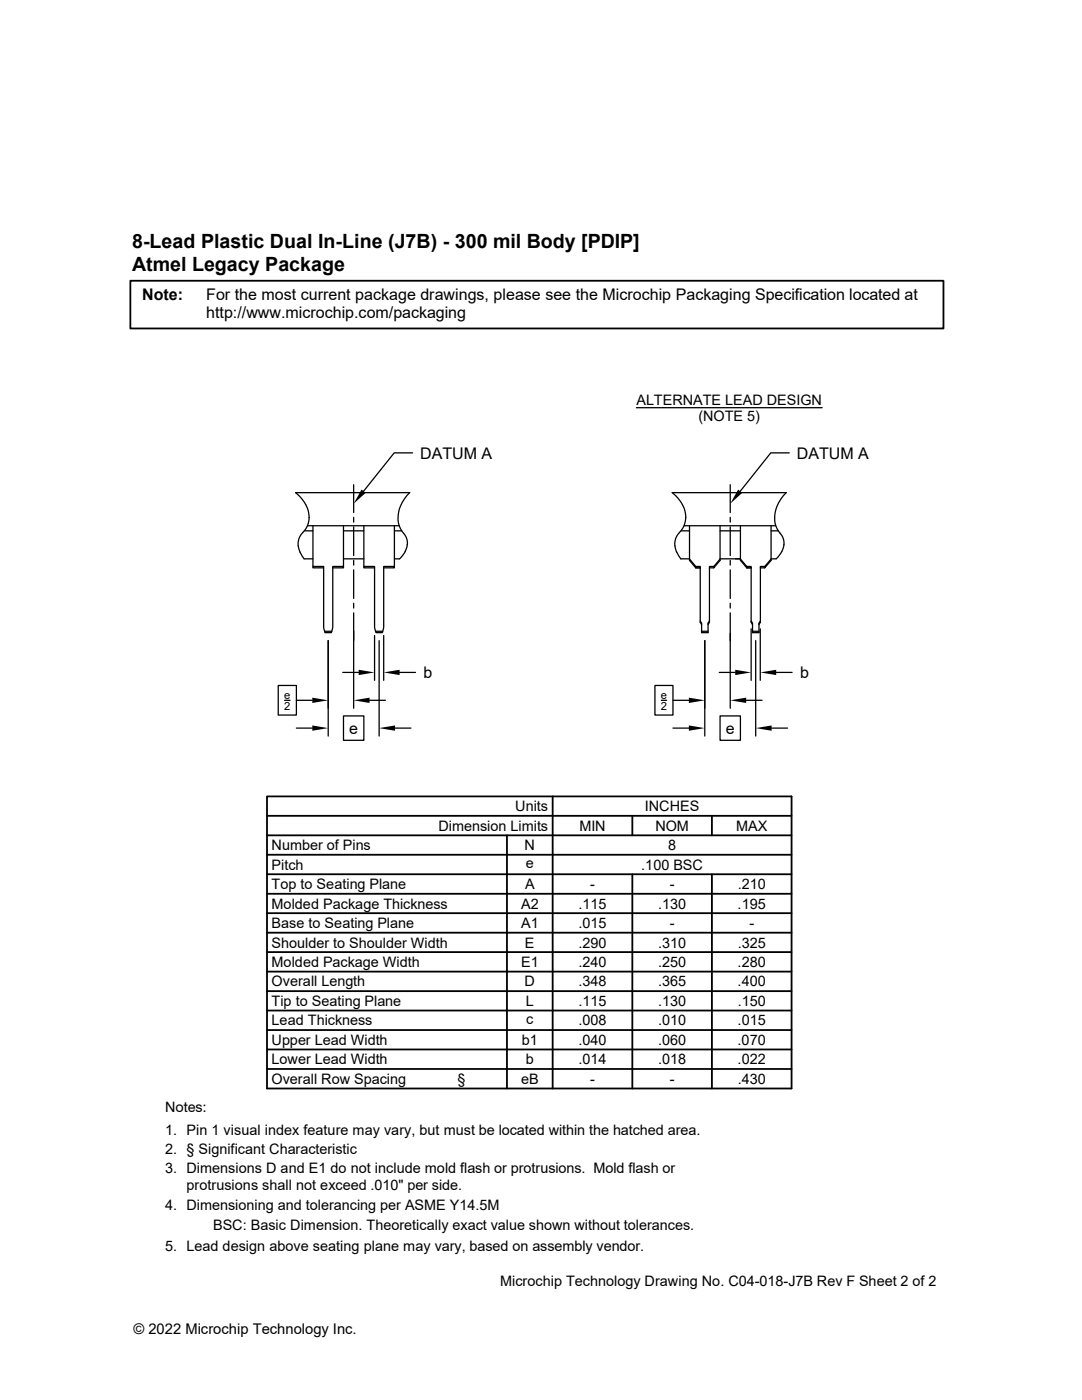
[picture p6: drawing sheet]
<svg xmlns="http://www.w3.org/2000/svg" width="216mm" height="279mm" viewBox="0 0 216 279" stroke-linecap="round" stroke-linejoin="round" font-family="sans-serif">
<defs><g id="words">
<g font-size="3.9">
<text x="26.4" y="49.6">8-Lead Plastic Dual In-Line (J7B) - 300 mil Body [PDIP]</text>
<text x="26.4" y="54.1">Atmel Legacy Package</text>
</g>
<g font-size="3.2">
<text x="28.4" y="59.8">Note:</text>
<text x="41.1" y="59.8">For the most current package drawings, please see the Microchip Packaging Specification located at</text>
<text x="41.1" y="63.5">http://www.microchip.com/packaging</text>
<text x="83.9" y="91.5">DATUM A</text>
<text x="159" y="91.5">DATUM A</text>
<text x="84.5" y="135.3">b</text>
<text x="159.6" y="135.3">b</text>
<text x="69.7" y="146.4">e</text>
<text x="144.8" y="146.4">e</text>
</g>
<g font-size="2.9">
<text x="127" y="80.8">ALTERNATE LEAD DESIGN</text>
<text x="139.4" y="84.1">(NOTE 5)</text>
<text x="102.8" y="161.9">Units</text>
<text x="128.7" y="161.9">INCHES</text>
<text x="87.5" y="165.8">Dimension Limits</text>
<text x="115.6" y="165.8">MIN</text>
<text x="130.8" y="165.8">NOM</text>
<text x="146.9" y="165.8">MAX</text>
<text x="54.2" y="169.7">Number of Pins</text>
<text x="54.2" y="173.6">Pitch</text>
<text x="104.7" y="169.7">N</text>
<text x="104.9" y="173.3">e</text>
<text x="128" y="173.6">.100 BSC</text>
<text x="133.3" y="169.7">8</text>
<text x="54.2" y="177.4">Top to Seating Plane</text>
<text x="104.8" y="177.4">A</text>
<text x="117.8" y="177.4">-</text>
<text x="133.6" y="177.4">-</text>
<text x="147.2" y="177.4">.210</text>
<text x="54.2" y="181.3">Molded Package Thickness</text>
<text x="54.2" y="185.2">Base to Seating Plane</text>
<text x="104" y="185.2">A1</text>
<text x="104" y="181.3">A2</text>
<text x="115.4" y="185.2">.015</text>
<text x="115.4" y="181.3">.115</text>
<text x="131.3" y="181.3">.130</text>
<text x="133.6" y="185.2">-</text>
<text x="147.2" y="181.3">.195</text>
<text x="149.5" y="185.2">-</text>
<text x="54.2" y="189.1">Shoulder to Shoulder Width</text>
<text x="104.8" y="189.1">E</text>
<text x="115.4" y="189.1">.290</text>
<text x="131.3" y="189.1">.310</text>
<text x="147.2" y="189.1">.325</text>
<text x="54.2" y="193">Molded Package Width</text>
<text x="54.2" y="196.9">Overall Length</text>
<text x="104" y="193">E1</text>
<text x="104.7" y="196.9">D</text>
<text x="115.4" y="196.9">.348</text>
<text x="115.4" y="193">.240</text>
<text x="131.3" y="196.9">.365</text>
<text x="131.3" y="193">.250</text>
<text x="147.2" y="196.9">.400</text>
<text x="147.2" y="193">.280</text>
<text x="54.2" y="200.8">Tip to Seating Plane</text>
<text x="104.9" y="200.8">L</text>
<text x="115.4" y="200.8">.115</text>
<text x="131.3" y="200.8">.130</text>
<text x="147.2" y="200.8">.150</text>
<text x="54.2" y="208.5">Upper Lead Width</text>
<text x="54.2" y="204.7">Lead Thickness</text>
<text x="104.1" y="208.5">b1</text>
<text x="105" y="204.4">c</text>
<text x="115.4" y="208.5">.040</text>
<text x="115.4" y="204.7">.008</text>
<text x="131.3" y="208.5">.060</text>
<text x="131.3" y="204.7">.010</text>
<text x="147.2" y="208.5">.070</text>
<text x="147.2" y="204.7">.015</text>
<text x="54.2" y="212.4">Lower Lead Width</text>
<text x="104.9" y="212.4">b</text>
<text x="115.4" y="212.4">.014</text>
<text x="131.3" y="212.4">.018</text>
<text x="147.2" y="212.4">.022</text>
<text x="32.9" y="222">Notes:</text>
<text x="54.2" y="216.3">Overall Row Spacing</text>
<text x="91.3" y="216.3">§</text>
<text x="104" y="216.3">eB</text>
<text x="117.8" y="216.3">-</text>
<text x="133.6" y="216.3">-</text>
<text x="147.2" y="216.3">.430</text>
<text x="32.9" y="226.6">1. Pin 1 visual index feature may vary, but must be located within the hatched area.</text>
<text x="32.9" y="230.3">2. § Significant Characteristic</text>
<text x="32.9" y="234">3. Dimensions D and E1 do not include mold flash or protrusions. Mold flash or</text>
<text x="37.2" y="237.5">protrusions shall not exceed .010&quot; per side.</text>
<text x="32.9" y="241.5">4. Dimensioning and tolerancing per ASME Y14.5M</text>
<text x="42.5" y="245.6">BSC: Basic Dimension. Theoretically exact value shown without tolerances.</text>
<text x="32.9" y="249.6">5. Lead design above seating plane may vary, based on assembly vendor.</text>
<text x="99.8" y="256.6">Microchip Technology Drawing No. C04-018-J7B Rev F Sheet 2 of 2</text>
<text x="26.6" y="266.2">© 2022 Microchip Technology Inc.</text>
</g>
<g font-size="2.2">
<text x="56.7" y="139.5">e</text>
<text x="56.7" y="141.6">2</text>
<text x="131.9" y="139.5">e</text>
<text x="131.9" y="141.6">2</text>
</g>
</g></defs>
<g fill="none" stroke="#000" stroke-width=".25">
<path d="M70.6 96.7v5.6M82.3 90.4h-3.6l-6.2 7.6M127 81.4h37M145.7 96.7v5.6M157.5 90.4h-3.7l-6.1 7.6M60.7 111.5h1.7M60.7 105.9h1.7M61.3 104.9h18.4M61.7 103.3a6.5 6.5 0 0 0-2.7-5h22.7a6.2 6.2 0 0 0-1.5 7.7 3.2 3.2 0 0 1 .6 4.1M61.7 103.3a5 5 0 0 1-1.7 3.5 4 4 0 0 0 .7 4.7M62.4 113.1v.2h2.2M62.4 104.9v8.2h2.2v12.1l.2 1.1h1.3l.3-1.1v-12.1h2.1v-8.2"/>
<path d="M68.5 113.1v.2h-2.1M68.5 111.5h4.1M68.5 105.9h4.1M70.6 103.3v.9M70.6 105.2v5.7M70.6 111.8v1M70.6 113.7v5.7M72.6 113.1v.2h2.1M72.6 104.9v8.2h2.1v12.1l.3 1.1h1.3l.3-1.1v-12.1h2.1v-8.2M78.7 113.1v.2h-2.1M78.7 105.9h1.5M80.9 110.1l-1.2 1.4h-1"/>
<path d="M134.7 108.9l.3 1.3 .8 1.3h1.8M135.9 105.9h1.7M136.5 104.9h18.3M136.8 103.3a5.1 5.1 0 0 1-1.7 3.5l-.4 1.1v1M136.8 103.3a6.5 6.5 0 0 0-2.7-5h22.8a6.2 6.2 0 0 0-1.6 7.7 3.2 3.2 0 0 1 .7 4.1M137.6 104.9v6.9l1.2 1.5v-.2M137.6 111.6l1.2 1.5M138.8 113.1h.9v11.1l.3 .5M138.8 113.3h.9M141.6 113.3h.8M142.4 113.1h-.8v11.1l-.3 .5M143.7 104.9v6.9l-1.3 1.5v-.2"/>
<path d="M143.7 111.5h4M143.7 105.9h4M143.7 111.6l-1.3 1.5M145.7 103.3v.9M145.7 105.2v5.7M145.7 111.8v1M145.7 113.7v5.7M147.7 111.6l1.3 1.5M147.7 104.9v6.9l1.3 1.5v-.2M149 113.3h.9M149 113.1h.9v11.1l.3 .5M151.7 113.3h.9"/>
<path d="M152.6 113.1h-.9v11.1l-.3 .5M153.9 111.6l-1.3 1.5M153.9 104.9v6.9l-1.3 1.5v-.2M153.9 105.9h1.4M156 110.1l-1.1 1.4h-1M55.5 136.8h3.6v5.9h-3.6zM56.8 139.8h1.1M59.1 139.8h3.2M64.8 126h1.4M65.5 127.8v19.1M68.4 134.2h3.2M70.6 120.4v.9"/>
<path d="M70.6 122.3v19.1M73.7 139.8h3.2M74.7 126.8v9M74.9 126h1.5M75.6 127.8v19.1M76.6 126.8v9M79.7 134.2h3.2M130.7 136.8h3.6v5.9h-3.6zM132 139.8h1M134.3 139.8h3.2M139.7 123.9l.3 .5v1.9h1.3v-1.9l.3-.5M140 126h1.3"/>
<path d="M140.6 127.8v19.1M143.5 134.2h3.2M145.7 120.4v.9M145.7 122.3v19.1M148.9 139.8h3.2M149.9 123.9l.3 .5v1.9h1.2v-1.9l.3-.5M149.9 125.5v10.3M150.2 126h1.2M150.8 127.8v19.1M151.7 125.5v10.3M154.9 134.2h3.2M59.1 145.3h3.2"/>
<path d="M68.5 142.9h4.1v4.8h-4.1zM78.8 145.3h3.2M134.3 145.3h3.2M143.7 142.9h4v4.8h-4zM154 145.3h3.1"/>
</g>
<g fill="none" stroke="#000" stroke-width=".36">
<path d="M26 56h162.3v9.6h-162.3zM53.3 158.9h104.6v58.3h-104.6zM110.3 158.9v58.3M53.3 178.4h104.6M53.3 174.5h104.6M53.3 170.6h104.6M53.3 166.7h104.6M53.3 162.8h104.6M101.2 166.7v50.5M126.2 162.8v3.9M126.2 174.5v42.7M142 162.8v3.9"/>
<path d="M142 174.5v42.7M53.3 197.8h104.6M53.3 193.9h104.6M53.3 190h104.6M53.3 186.1h104.6M53.3 182.2h104.6M53.3 213.3h104.6M53.3 209.4h104.6M53.3 205.6h104.6M53.3 201.7h104.6"/>
</g>
<g fill="#000">
<path d="M72.1 97.7l.9 .7-2.4 2.1zM147.3 97.7l.8 .7-2.4 2.1zM62.3 139.2l3.2 .6-3.2 .5zM71.6 133.7l3.1 .5-3.1 .5zM70.6 139.8l3.1-.6v1.1zM76.6 134.2l3.1-.5v1zM137.5 139.2l3.1 .6-3.1 .5zM146.7 133.7l3.2 .5-3.2 .5zM145.7 139.8l3.2-.6v1.1zM151.7 134.2l3.2-.5v1zM62.3 144.8l3.2 .5-3.2 .5zM75.6 145.3l3.2-.5v1z"/>
<path d="M137.5 144.8l3.1 .5-3.1 .5zM150.8 145.3l3.2-.5v1z"/>
</g>
<use href="#words"/>
</svg>
